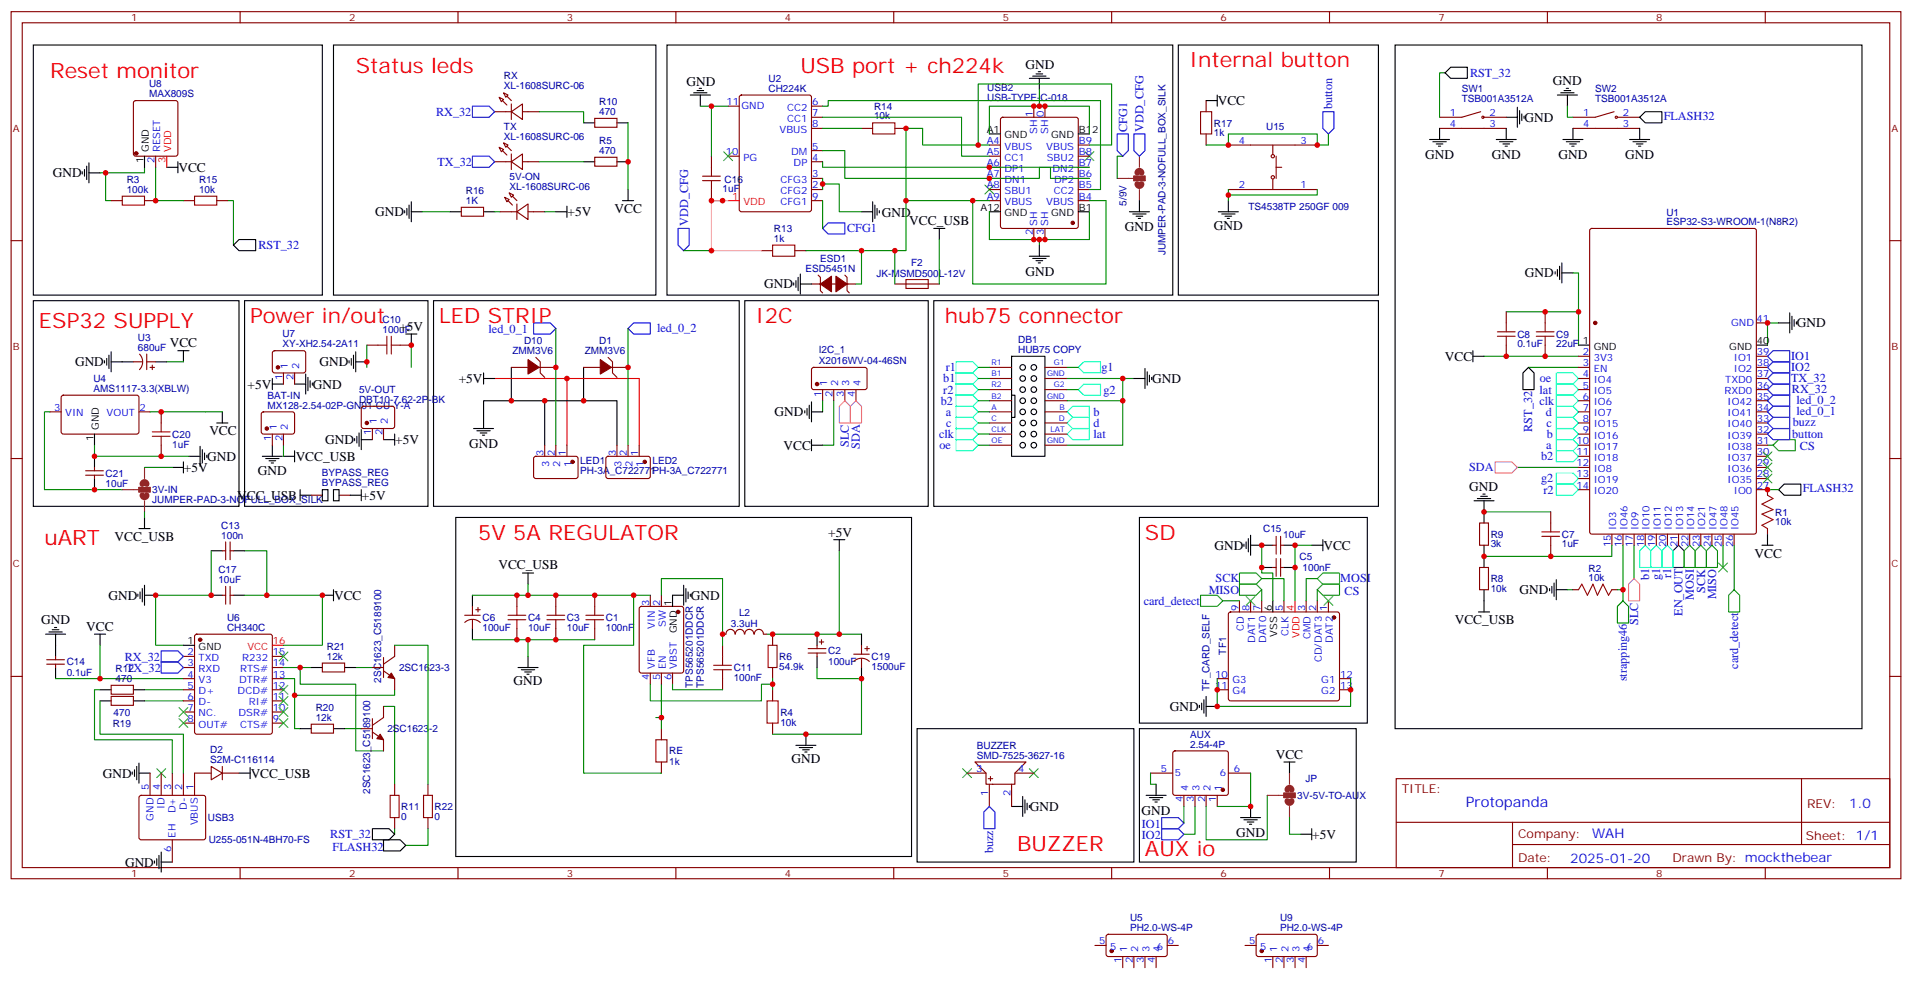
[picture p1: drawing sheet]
<svg xmlns="http://www.w3.org/2000/svg" width="607mm" height="311mm" viewBox="0 0 607 311" stroke-linecap="round" stroke-linejoin="round" font-family="sans-serif">
<defs><g id="words">
<g font-size="6.7" fill="#f00">
<text x="112.9" y="23.1">Status leds</text>
<text x="254" y="23.1">USB port + ch224k</text>
<text x="377.5" y="21.3">Internal button</text>
<text x="15.9" y="24.9">Reset monitor</text>
<text x="12.3" y="104.2">ESP32 SUPPLY</text>
<text x="79.4" y="102.5">Power in/out</text>
<text x="139.3" y="102.5">LED STRIP</text>
<text x="239.9" y="102.5">I2C</text>
<text x="299.9" y="102.5">hub75 connector</text>
<text x="14.1" y="173">uART</text>
<text x="151.7" y="171.3">5V 5A REGULATOR</text>
<text x="363.4" y="171.3">SD</text>
<text x="322.8" y="270.1">BUZZER</text>
<text x="363.4" y="271.8">AUX io</text>
</g>
<text font-size="4.6" fill="#00f" x="465.2" y="256.1">Protopanda</text>
<g font-size="4.2">
<text x="325.5" y="21.9">GND</text>
<text x="217.9" y="27.2">GND</text>
<text x="492.8" y="27">GND</text>
<text x="386.5" y="33.4">VCC</text>
<text x="483.8" y="38.7">GND</text>
<text x="452.3" y="50.4">GND</text>
<text x="473.4" y="50.4">GND</text>
<text x="494.6" y="50.4">GND</text>
<text x="515.8" y="50.4">GND</text>
<text x="16.8" y="56.3">GND</text>
<text x="56.6" y="54.5">VCC</text>
<text x="119.1" y="68.6">GND</text>
<text x="180.1" y="68.6">+5V</text>
<text x="195.1" y="67.6">VCC</text>
<text x="279.9" y="68.8">GND</text>
<text x="288.6" y="71.4">VCC_USB</text>
<text x="357" y="73.4">GND</text>
<text x="385.2" y="72.8">GND</text>
<text x="325.5" y="87.5">GND</text>
<text x="484" y="88">GND</text>
<text x="242.5" y="91.5">GND</text>
<text x="126.7" y="104.9">+5V</text>
<text x="570.3" y="103.9">GND</text>
<text x="53.9" y="110.2">VCC</text>
<text x="23.8" y="116.3">GND</text>
<text x="101.4" y="116.3">GND</text>
<text x="458.5" y="114.5">VCC</text>
<text x="78.6" y="123.3">+5V</text>
<text x="99.3" y="123.3">GND</text>
<text x="145.6" y="121.5">+5V</text>
<text x="365.7" y="121.5">GND</text>
<text x="245.8" y="132.1">GND</text>
<text x="66.4" y="138.2">VCC</text>
<text x="103.2" y="140.9">GND</text>
<text x="125.4" y="140.9">+5V</text>
<text x="148.9" y="142.1">GND</text>
<text x="248.7" y="142.7">VCC</text>
<text x="58.4" y="149.8">+5V</text>
<text x="65.8" y="146.3">GND</text>
<text x="93.8" y="146.2">VCC_USB</text>
<text x="81.8" y="150.8">GND</text>
<text x="466.3" y="155.7">GND</text>
<text x="75.3" y="158.5">VCC_USB</text>
<text x="114.8" y="158.6">+5V</text>
<text x="36.3" y="171.7">VCC_USB</text>
<text x="262.8" y="170.6">+5V</text>
<text x="385.4" y="174.5">GND</text>
<text x="420" y="174.5">VCC</text>
<text x="556.8" y="177">VCC</text>
<text x="158.2" y="180.7">VCC_USB</text>
<text x="34.4" y="190.3">GND</text>
<text x="106" y="190.3">VCC</text>
<text x="219.3" y="190.3">GND</text>
<text x="482.2" y="188.6">GND</text>
<text x="13.1" y="198">GND</text>
<text x="27.4" y="200.2">VCC</text>
<text x="461.7" y="198.1">VCC_USB</text>
<text x="163" y="217.5">GND</text>
<text x="371.3" y="225.6">GND</text>
<text x="251.2" y="242.2">GND</text>
<text x="404.9" y="240.7">VCC</text>
<text x="32.6" y="246.8">GND</text>
<text x="79.6" y="246.8">VCC_USB</text>
<text x="326.8" y="257.4">GND</text>
<text x="362.3" y="258.5">GND</text>
<text x="392.3" y="265.6">GND</text>
<text x="416.5" y="266.2">+5V</text>
<text x="39.7" y="275">GND</text>
</g>
<g font-size="4.2" fill="#00f">
<text x="586.9" y="256.4">1.0</text>
<text x="505.3" y="265.9">WAH</text>
<text x="498.3" y="273.7">2025-01-20</text>
</g>
<g font-size="3.9" fill="#00f">
<text x="466.5" y="24.4">RST_32</text>
<text x="422.8" y="34.7" transform="rotate(-90 422.8 34.7)">button</text>
<text x="138.4" y="36.9">RX_32</text>
<text x="357.7" y="41.8" transform="rotate(-90 357.7 41.8)">CFG1</text>
<text x="362.9" y="41.9" transform="rotate(-90 362.9 41.9)">VDD_CFG</text>
<text x="528" y="38.2">FLASH32</text>
<text x="138.8" y="52.8">TX_32</text>
<text x="218.4" y="71.7" transform="rotate(-90 218.4 71.7)">VDD_CFG</text>
<text x="268.8" y="73.7">CFG1</text>
<text x="82" y="79.1">RST_32</text>
<text x="155" y="105.7">led_0_1</text>
<text x="208.5" y="105.4">led_0_2</text>
<text x="300.2" y="117.8">r1</text>
<text x="349.5" y="117.9">g1</text>
<text x="568.4" y="114.2">IO1</text>
<text x="568.4" y="117.8">IO2</text>
<text x="299.3" y="121.4">b1</text>
<text x="299.3" y="124.9">r2</text>
<text x="350.2" y="124.9">g2</text>
<text x="488.6" y="124.9">lat</text>
<text x="488.6" y="121.3">oe</text>
<text x="568.4" y="121.3">TX_32</text>
<text x="568.7" y="124.8">RX_32</text>
<text x="298.6" y="128.4">b2</text>
<text x="300.1" y="132">a</text>
<text x="488.5" y="128.5">clk</text>
<text x="490.5" y="132">d</text>
<text x="570.1" y="131.8">led_0_1</text>
<text x="570.1" y="128.3">led_0_2</text>
<text x="300.3" y="135.5">c</text>
<text x="347" y="132">b</text>
<text x="347" y="135.5">d</text>
<text x="486.2" y="137" transform="rotate(-90 486.2 137)">RST_32</text>
<text x="490.8" y="135.5">c</text>
<text x="568.9" y="135.3">buzz</text>
<text x="269.4" y="141.8" transform="rotate(-90 269.4 141.8)">SLC</text>
<text x="272.9" y="142.5" transform="rotate(-90 272.9 142.5)">SDA</text>
<text x="298" y="139">clk</text>
<text x="298.1" y="142.5">oe</text>
<text x="347" y="139">lat</text>
<text x="490.6" y="142.6">a</text>
<text x="490.9" y="139.1">b</text>
<text x="568.8" y="139">button</text>
<text x="571.2" y="142.9">CS</text>
<text x="466.2" y="149.6">SDA</text>
<text x="489.1" y="146">b2</text>
<text x="489.1" y="153.1">g2</text>
<text x="489.8" y="156.6">r2</text>
<text x="572.1" y="156.3">FLASH32</text>
<text x="385.8" y="184.7">SCK</text>
<text x="425.3" y="184.6">MOSI</text>
<text x="523.3" y="184.1" transform="rotate(-90 523.3 184.1)">b1</text>
<text x="526.9" y="184.1" transform="rotate(-90 526.9 184.1)">g1</text>
<text x="530.4" y="183.3" transform="rotate(-90 530.4 183.3)">r1</text>
<text x="363" y="191.9">card_detect</text>
<text x="383.6" y="188.6">MISO</text>
<text x="426.7" y="188.7">CS</text>
<text x="537.6" y="190.3" transform="rotate(-90 537.6 190.3)">MOSI</text>
<text x="541.1" y="188.1" transform="rotate(-90 541.1 188.1)">SCK</text>
<text x="544.6" y="190.2" transform="rotate(-90 544.6 190.2)">MISO</text>
<text x="534" y="195.4" transform="rotate(-90 534 195.4)">EN_OUT</text>
<text x="519.8" y="198.3" transform="rotate(-90 519.8 198.3)">SLC</text>
<text x="39.6" y="209.8">RX_32</text>
<text x="40" y="213.3">TX_32</text>
<text x="551.6" y="212.2" transform="rotate(-90 551.6 212.2)">card_detect</text>
<text x="516.3" y="216.2" transform="rotate(-90 516.3 216.2)">strapping46</text>
<text x="362.3" y="262.7">IO1</text>
<text x="104.8" y="265.9">RST_32</text>
<text x="105.6" y="269.9">FLASH32</text>
<text x="362.3" y="266.2">IO2</text>
<text x="315.2" y="270.8" transform="rotate(-90 315.2 270.8)">buzz</text>
</g>
<g font-size="3.9" fill="#800">
<text x="444.9" y="251.7">TITLE:</text>
<text x="573.5" y="256.4">REV:</text>
<text x="481.8" y="265.9">Company:</text>
<text x="573.1" y="266.5">Sheet: 1/1</text>
<text x="481.8" y="273.6">Date:</text>
<text x="530.8" y="273.7">Drawn By: mockthebear</text>
</g>
<g font-size="3.2" fill="#800">
<text x="41.6" y="6.7">1</text>
<text x="110.8" y="6.7">2</text>
<text x="179.9" y="6.7">3</text>
<text x="249.1" y="6.7">4</text>
<text x="318.2" y="6.7">5</text>
<text x="387.3" y="6.7">6</text>
<text x="456.5" y="6.7">7</text>
<text x="525.6" y="6.7">8</text>
<text x="4.1" y="41.8">A</text>
<text x="600.3" y="41.8">A</text>
<text x="4.1" y="110.9">B</text>
<text x="600.3" y="110.9">B</text>
<text x="4.1" y="180.1">C</text>
<text x="600.3" y="180.1">C</text>
<text x="41.6" y="278.3">1</text>
<text x="110.8" y="278.3">2</text>
<text x="179.9" y="278.3">3</text>
<text x="249.1" y="278.3">4</text>
<text x="318.2" y="278.3">5</text>
<text x="387.3" y="278.3">6</text>
<text x="456.5" y="278.3">7</text>
<text x="525.6" y="278.3">8</text>
</g>
<g font-size="3.2" fill="#000080">
<text x="47.3" y="27.7">U8</text>
<text x="159.9" y="28.4">XL-1608SURC-06</text>
<text x="159.9" y="25.2">RX</text>
<text x="243.9" y="29.1">CH224K</text>
<text x="243.9" y="26">U2</text>
<text x="313.3" y="28.8">USB2</text>
<text x="463.9" y="29.3">SW1</text>
<text x="506.2" y="29.3">SW2</text>
<text x="47.3" y="30.9">MAX809S</text>
<text x="190.2" y="33.3">R10</text>
<text x="277.4" y="34.8">R14</text>
<text x="313.3" y="31.9">USB-TYPE-C-018</text>
<text x="463.9" y="32.5">TSB001A3512A</text>
<text x="506.2" y="32.5">TSB001A3512A</text>
<text x="159.9" y="41.1">TX</text>
<text x="190.2" y="36.5">470</text>
<text x="277.4" y="37.9">10k</text>
<text x="385.2" y="40.2">R17</text>
<text x="401.8" y="41.3">U15</text>
<text x="159.9" y="44.3">XL-1608SURC-06</text>
<text x="190.2" y="45.7">R5</text>
<text x="385.2" y="43.3">1k</text>
<text x="190.2" y="48.9">470</text>
<text x="40.2" y="58.1">R3</text>
<text x="63.2" y="58.1">R15</text>
<text x="161.7" y="57">5V-ON</text>
<text x="230" y="57.9">C16</text>
<text x="40.2" y="61.2">100k</text>
<text x="63.2" y="61.2">10k</text>
<text x="147.8" y="64.7">1K</text>
<text x="147.8" y="61.6">R16</text>
<text x="161.7" y="60.1">XL-1608SURC-06</text>
<text x="229.3" y="61.1">1uF</text>
<text x="357.5" y="65.3" transform="rotate(-90 357.5 65.3)">5/9V</text>
<text x="396.2" y="66.6">TS4538TP 250GF 009</text>
<text x="528.8" y="71.4">ESP32-S3-WROOM-1(N8R2)</text>
<text x="528.8" y="68.5">U1</text>
<text x="245.6" y="76.7">1k</text>
<text x="245.6" y="73.6">R13</text>
<text x="260.3" y="83.1">ESD1</text>
<text x="369.8" y="81.1" transform="rotate(-90 369.8 81.1)">JUMPER-PAD-3-NOFULL_BOX_SILK</text>
<text x="255.6" y="86.3">ESD5451N</text>
<text x="278.2" y="87.7">JK-MSMD500L-12V</text>
<text x="289.1" y="84.4">F2</text>
<text x="89.6" y="107">U7</text>
<text x="121.4" y="105.7">100uF</text>
<text x="121.4" y="102.5">C10</text>
<text x="481.5" y="107.2">C8</text>
<text x="493.9" y="107.2">C9</text>
<text x="43.8" y="111.3">680uF</text>
<text x="43.8" y="108.2">U3</text>
<text x="89.6" y="110.2">XY-XH2.54-2A11</text>
<text x="162.7" y="112.5">ZMM3V6</text>
<text x="166.3" y="109.2">D10</text>
<text x="185.6" y="112.5">ZMM3V6</text>
<text x="190.2" y="109.2">D1</text>
<text x="259.9" y="112.1">I2C_1</text>
<text x="323.1" y="112">HUB75 COPY</text>
<text x="323.1" y="108.8">DB1</text>
<text x="481.5" y="110.1">0.1uF</text>
<text x="493.9" y="110.1">22uF</text>
<text x="259.9" y="115.5">X2016WV-04-46SN</text>
<text x="29.6" y="124.4">AMS1117-3.3(XBLW)</text>
<text x="29.6" y="121.2">U4</text>
<text x="113.9" y="124.7">5V-OUT</text>
<text x="84.9" y="129.6">MX128-2.54-02P-GN01-CU-Y-A</text>
<text x="84.9" y="126.5">BAT-IN</text>
<text x="113.9" y="127.9">DBT10-7.62-2P-BK</text>
<text x="54.7" y="142.1">1uF</text>
<text x="54.7" y="138.9">C20</text>
<text x="184.1" y="147.2">LED1</text>
<text x="207.1" y="147.2">LED2</text>
<text x="33.5" y="154.4">10uF</text>
<text x="33.5" y="151.2">C21</text>
<text x="102.1" y="154.3">BYPASS_REG</text>
<text x="102.1" y="151.2">BYPASS_REG</text>
<text x="184.1" y="150.6">PH-3A_C722771PH-3A_C722771</text>
<text x="48.3" y="159.7">JUMPER-PAD-3-NOFULL_BOX_SILK</text>
<text x="48.3" y="156.5">3V-IN</text>
<text x="70.2" y="167.8">C13</text>
<text x="563.4" y="166.6">10k</text>
<text x="563.4" y="163.6">R1</text>
<text x="70.2" y="170.9">100n</text>
<text x="400.9" y="168.9">C15</text>
<text x="407.2" y="170.7">10uF</text>
<text x="473.1" y="173.6">3k</text>
<text x="473.1" y="170.7">R9</text>
<text x="495.7" y="173.6">1uF</text>
<text x="495.7" y="170.7">C7</text>
<text x="412.4" y="177.7">C5</text>
<text x="69.3" y="185">10uF</text>
<text x="69.3" y="181.9">C17</text>
<text x="413.4" y="181.2">100nF</text>
<text x="473.1" y="184.8">R8</text>
<text x="504.1" y="184.3">10k</text>
<text x="504.1" y="181.4">R2</text>
<text x="473.1" y="187.7">10k</text>
<text x="72" y="197">U6</text>
<text x="153.1" y="197.1">C6</text>
<text x="167.6" y="197.1">C4</text>
<text x="179.9" y="197.1">C3</text>
<text x="192.3" y="197.1">C1</text>
<text x="234.5" y="195.5">L2</text>
<text x="72" y="200.1">CH340C</text>
<text x="153.1" y="200.3">100uF</text>
<text x="167.6" y="200.3">10uF</text>
<text x="179.9" y="200.3">10uF</text>
<text x="192.3" y="200.3">100nF</text>
<text x="232" y="198.9">3.3uH</text>
<text x="103.7" y="209.4">12k</text>
<text x="103.7" y="206.2">R21</text>
<text x="247.3" y="209.5">R6</text>
<text x="262.8" y="207.7">C2</text>
<text x="276.6" y="209.5">C19</text>
<text x="389.2" y="207.7" transform="rotate(-90 389.2 207.7)">TF1</text>
<text x="21.2" y="214.4">0.1uF</text>
<text x="21.2" y="211.2">C14</text>
<text x="36.7" y="213.3">R12</text>
<text x="126.6" y="213">2SC1623-3</text>
<text x="232.8" y="213">C11</text>
<text x="247.3" y="212.6">54.9k</text>
<text x="262.8" y="210.9">100uF</text>
<text x="276.6" y="212.6">1500uF</text>
<text x="36.7" y="216.4">470</text>
<text x="121" y="216.6" transform="rotate(-90 121 216.6)">2SC1623_C5189100</text>
<text x="219.8" y="218.3" transform="rotate(-90 219.8 218.3)">TPS565201DDCR</text>
<text x="223.4" y="218.3" transform="rotate(-90 223.4 218.3)">TPS565201DDCR</text>
<text x="232.8" y="216.1">100nF</text>
<text x="383.9" y="219.2" transform="rotate(-90 383.9 219.2)">TF_CARD_SELF</text>
<text x="36.1" y="227.1">470</text>
<text x="100.2" y="225.6">R20</text>
<text x="247.7" y="227.1">R4</text>
<text x="35.8" y="230.7">R19</text>
<text x="100.2" y="228.8">12k</text>
<text x="122.9" y="232.4">2SC1623-2</text>
<text x="247.6" y="230.3">10k</text>
<text x="66.7" y="239.1">D2</text>
<text x="212.4" y="239.4">RE</text>
<text x="310" y="237.6">BUZZER</text>
<text x="377.7" y="237.2">2.54-4P</text>
<text x="377.7" y="234.1">AUX</text>
<text x="66.7" y="242.2">S2M-C116114</text>
<text x="212.4" y="242.6">1k</text>
<text x="310" y="240.8">SMD-7525-3627-16</text>
<text x="117.5" y="251.9" transform="rotate(-90 117.5 251.9)">2SC1623_C5189100</text>
<text x="414.4" y="248.3">JP</text>
<text x="127.4" y="257.1">R11</text>
<text x="137.9" y="257.1">R22</text>
<text x="411.7" y="253.6">3V-5V-TO-AUX</text>
<text x="66" y="260.6">USB3</text>
<text x="127.4" y="260.3">0</text>
<text x="137.9" y="260.3">0</text>
<text x="66.3" y="267.6">U255-051N-4BH70-FS</text>
<text x="358.6" y="292.3">U5</text>
<text x="406.2" y="292.3">U9</text>
<text x="358.6" y="295.5">PH2.0-WS-4P</text>
<text x="406.2" y="295.5">PH2.0-WS-4P</text>
</g>
<g font-size="3.2" fill="#00f">
<text x="230.6" y="33.3">11</text>
<text x="235.3" y="34.7">GND</text>
<text x="249.8" y="35.1">CC2</text>
<text x="257.7" y="33.3">6</text>
<text x="249.8" y="38.6">CC1</text>
<text x="257.7" y="36.9">7</text>
<text x="257.7" y="40.4">8</text>
<text x="327.7" y="37.2" transform="rotate(-90 327.7 37.2)">1</text>
<text x="331.3" y="37.2" transform="rotate(-90 331.3 37.2)">0</text>
<text x="460.1" y="36.9">1</text>
<text x="460.1" y="40.4">4</text>
<text x="472.7" y="36.9">2</text>
<text x="472.7" y="40.4">3</text>
<text x="502.5" y="36.9">1</text>
<text x="502.5" y="40.4">4</text>
<text x="515.1" y="36.9">2</text>
<text x="515.1" y="40.4">3</text>
<text x="247.4" y="42.2">VBUS</text>
<text x="257.7" y="47.4">5</text>
<text x="313.1" y="45.7">A4</text>
<text x="318.8" y="47.4">VBUS</text>
<text x="329.1" y="42.5" transform="rotate(-90 329.1 42.5)">SH</text>
<text x="332.1" y="47.4">VBUS</text>
<text x="332.7" y="42.5" transform="rotate(-90 332.7 42.5)">SH</text>
<text x="342.4" y="45.7">B9</text>
<text x="393.1" y="45.7">4</text>
<text x="412.7" y="45.7">3</text>
<text x="49" y="51.8" transform="rotate(-90 49 51.8)">2</text>
<text x="50.8" y="48.3" transform="rotate(-90 50.8 48.3)">RESET</text>
<text x="230.4" y="49.2">10</text>
<text x="235.9" y="51">PG</text>
<text x="251.1" y="49.2">DM</text>
<text x="251.9" y="52.7">DP</text>
<text x="257.7" y="51">4</text>
<text x="313.1" y="49.2">A5</text>
<text x="313.1" y="52.7">A6</text>
<text x="318.8" y="51">CC1</text>
<text x="332.2" y="51">SBU2</text>
<text x="342.4" y="52.7">B7</text>
<text x="342.4" y="49.2">B8</text>
<text x="247.7" y="58">CFG3</text>
<text x="257.7" y="59.8">2</text>
<text x="257.7" y="56.3">3</text>
<text x="313.1" y="56.3">A7</text>
<text x="313.1" y="59.8">A8</text>
<text x="318.8" y="54.5">DP1</text>
<text x="318.8" y="58">DN1</text>
<text x="334.1" y="54.5">DN2</text>
<text x="334.5" y="58">DP2</text>
<text x="342.4" y="59.8">B5</text>
<text x="342.4" y="56.3">B6</text>
<text x="393.1" y="59.8">2</text>
<text x="412.7" y="59.8">1</text>
<text x="247.7" y="61.6">CFG2</text>
<text x="247.7" y="65.1">CFG1</text>
<text x="257.7" y="63.3">9</text>
<text x="313.1" y="63.3">A9</text>
<text x="318.8" y="61.6">SBU1</text>
<text x="318.8" y="65.1">VBUS</text>
<text x="332.1" y="65.1">VBUS</text>
<text x="334.4" y="61.6">CC2</text>
<text x="342.4" y="63.3">B4</text>
<text x="329.1" y="71.8" transform="rotate(-90 329.1 71.8)">SH</text>
<text x="332.7" y="71.8" transform="rotate(-90 332.7 71.8)">SH</text>
<text x="327.7" y="74.5" transform="rotate(-90 327.7 74.5)">2</text>
<text x="331.3" y="74.5" transform="rotate(-90 331.3 74.5)">3</text>
<text x="549.4" y="103.5">GND</text>
<text x="557.4" y="102.1">41</text>
<text x="502.3" y="112.7">2</text>
<text x="557.6" y="112.7">39</text>
<text x="91.4" y="117.1" transform="rotate(-90 91.4 117.1)">1</text>
<text x="94.9" y="117.1" transform="rotate(-90 94.9 117.1)">2</text>
<text x="502.3" y="119.8">4</text>
<text x="502.3" y="116.2">3</text>
<text x="505.8" y="118">EN</text>
<text x="505.8" y="114.5">3V3</text>
<text x="550.2" y="114.5">IO1</text>
<text x="550.2" y="118">IO2</text>
<text x="557.6" y="116.2">38</text>
<text x="557.6" y="119.8">37</text>
<text x="89.6" y="120.5" transform="rotate(-90 89.6 120.5)">1</text>
<text x="93.1" y="120.5" transform="rotate(-90 93.1 120.5)">2</text>
<text x="260.7" y="125.8" transform="rotate(-90 260.7 125.8)">1</text>
<text x="262.5" y="122.3" transform="rotate(-90 262.5 122.3)">1</text>
<text x="264.2" y="125.8" transform="rotate(-90 264.2 125.8)">2</text>
<text x="266" y="122.3" transform="rotate(-90 266 122.3)">2</text>
<text x="267.8" y="125.8" transform="rotate(-90 267.8 125.8)">3</text>
<text x="269.5" y="122.3" transform="rotate(-90 269.5 122.3)">3</text>
<text x="271.3" y="125.8" transform="rotate(-90 271.3 125.8)">4</text>
<text x="273" y="122.3" transform="rotate(-90 273 122.3)">4</text>
<text x="502.3" y="123.3">5</text>
<text x="505.8" y="125.1">IO5</text>
<text x="505.8" y="121.5">IO4</text>
<text x="547.2" y="125.1">RXD0</text>
<text x="547.5" y="121.5">TXD0</text>
<text x="557.6" y="123.3">36</text>
<text x="17.2" y="130.4">3</text>
<text x="44.3" y="130.4">2</text>
<text x="502.3" y="130.4">7</text>
<text x="502.3" y="126.8">6</text>
<text x="505.8" y="128.6">IO6</text>
<text x="548.2" y="128.6">IO42</text>
<text x="557.6" y="126.8">35</text>
<text x="557.6" y="130.4">34</text>
<text x="20.7" y="132.1">VIN</text>
<text x="33.8" y="132.1">VOUT</text>
<text x="87.8" y="136.5" transform="rotate(-90 87.8 136.5)">1</text>
<text x="91.4" y="136.5" transform="rotate(-90 91.4 136.5)">2</text>
<text x="119.6" y="134.7" transform="rotate(-90 119.6 134.7)">1</text>
<text x="123.1" y="134.7" transform="rotate(-90 123.1 134.7)">2</text>
<text x="502.3" y="137.4">9</text>
<text x="502.3" y="133.9">8</text>
<text x="505.8" y="135.6">IO15</text>
<text x="505.8" y="132.1">IO7</text>
<text x="548.2" y="132.1">IO41</text>
<text x="548.2" y="135.6">IO40</text>
<text x="557.6" y="133.9">33</text>
<text x="557.6" y="137.4">32</text>
<text x="86.1" y="140" transform="rotate(-90 86.1 140)">1</text>
<text x="89.6" y="140" transform="rotate(-90 89.6 140)">2</text>
<text x="117.8" y="138.2" transform="rotate(-90 117.8 138.2)">1</text>
<text x="121.4" y="138.2" transform="rotate(-90 121.4 138.2)">2</text>
<text x="500.3" y="140.9">10</text>
<text x="505.8" y="142.7">IO17</text>
<text x="505.8" y="139.2">IO16</text>
<text x="548.2" y="139.2">IO39</text>
<text x="548.2" y="142.7">IO38</text>
<text x="557.6" y="140.9">31</text>
<text x="172.5" y="144.6" transform="rotate(-90 172.5 144.6)">3</text>
<text x="174.3" y="148.1" transform="rotate(-90 174.3 148.1)">3</text>
<text x="176" y="144.6" transform="rotate(-90 176 144.6)">2</text>
<text x="177.8" y="148.1" transform="rotate(-90 177.8 148.1)">2</text>
<text x="179.6" y="144.6" transform="rotate(-90 179.6 144.6)">1</text>
<text x="181.3" y="148.1" transform="rotate(-90 181.3 148.1)">1</text>
<text x="195.4" y="144.6" transform="rotate(-90 195.4 144.6)">3</text>
<text x="197.2" y="148.1" transform="rotate(-90 197.2 148.1)">3</text>
<text x="199" y="144.6" transform="rotate(-90 199 144.6)">2</text>
<text x="200.7" y="148.1" transform="rotate(-90 200.7 148.1)">2</text>
<text x="202.5" y="144.6" transform="rotate(-90 202.5 144.6)">1</text>
<text x="204.3" y="148.1" transform="rotate(-90 204.3 148.1)">1</text>
<text x="500.3" y="148">12</text>
<text x="500.3" y="144.5">11</text>
<text x="505.8" y="149.8">IO8</text>
<text x="505.8" y="146.2">IO18</text>
<text x="548.2" y="146.2">IO37</text>
<text x="548.2" y="149.8">IO36</text>
<text x="557.6" y="144.5">30</text>
<text x="557.6" y="148">29</text>
<text x="500.3" y="155">14</text>
<text x="500.3" y="151.5">13</text>
<text x="505.8" y="153.3">IO19</text>
<text x="548.2" y="153.3">IO35</text>
<text x="557.6" y="151.5">28</text>
<text x="557.6" y="155">27</text>
<text x="505.8" y="156.8">IO20</text>
<text x="550.2" y="156.8">IO0</text>
<text x="511.2" y="173.7" transform="rotate(-90 511.2 173.7)">15</text>
<text x="512.9" y="168.2" transform="rotate(-90 512.9 168.2)">IO3</text>
<text x="514.7" y="173.7" transform="rotate(-90 514.7 173.7)">16</text>
<text x="516.5" y="168.2" transform="rotate(-90 516.5 168.2)">IO46</text>
<text x="518.2" y="173.7" transform="rotate(-90 518.2 173.7)">17</text>
<text x="520" y="168.2" transform="rotate(-90 520 168.2)">IO9</text>
<text x="521.8" y="173.7" transform="rotate(-90 521.8 173.7)">18</text>
<text x="523.5" y="168.2" transform="rotate(-90 523.5 168.2)">IO10</text>
<text x="525.3" y="173.7" transform="rotate(-90 525.3 173.7)">19</text>
<text x="527" y="168.2" transform="rotate(-90 527 168.2)">IO11</text>
<text x="528.8" y="173.7" transform="rotate(-90 528.8 173.7)">20</text>
<text x="530.6" y="168.2" transform="rotate(-90 530.6 168.2)">IO12</text>
<text x="532.3" y="173.7" transform="rotate(-90 532.3 173.7)">21</text>
<text x="534.1" y="168.2" transform="rotate(-90 534.1 168.2)">IO13</text>
<text x="535.9" y="173.7" transform="rotate(-90 535.9 173.7)">22</text>
<text x="537.6" y="168.2" transform="rotate(-90 537.6 168.2)">IO14</text>
<text x="539.4" y="173.7" transform="rotate(-90 539.4 173.7)">23</text>
<text x="541.2" y="168.2" transform="rotate(-90 541.2 168.2)">IO21</text>
<text x="542.9" y="173.7" transform="rotate(-90 542.9 173.7)">24</text>
<text x="544.7" y="168.2" transform="rotate(-90 544.7 168.2)">IO47</text>
<text x="546.5" y="173.7" transform="rotate(-90 546.5 173.7)">25</text>
<text x="548.2" y="168.2" transform="rotate(-90 548.2 168.2)">IO48</text>
<text x="550" y="173.7" transform="rotate(-90 550 173.7)">26</text>
<text x="551.7" y="168.2" transform="rotate(-90 551.7 168.2)">IO45</text>
<text x="206" y="192.3" transform="rotate(-90 206 192.3)">3</text>
<text x="209.5" y="192.3" transform="rotate(-90 209.5 192.3)">2</text>
<text x="393" y="194" transform="rotate(-90 393 194)">9</text>
<text x="396.5" y="194" transform="rotate(-90 396.5 194)">8</text>
<text x="400" y="194" transform="rotate(-90 400 194)">7</text>
<text x="407.1" y="194" transform="rotate(-90 407.1 194)">5</text>
<text x="414.2" y="194" transform="rotate(-90 414.2 194)">3</text>
<text x="417.7" y="194" transform="rotate(-90 417.7 194)">2</text>
<text x="421.2" y="194" transform="rotate(-90 421.2 194)">1</text>
<text x="207.8" y="199.6" transform="rotate(-90 207.8 199.6)">VIN</text>
<text x="211.3" y="199.1" transform="rotate(-90 211.3 199.1)">SW</text>
<text x="394.8" y="200.2" transform="rotate(-90 394.8 200.2)">CD</text>
<text x="408.9" y="201.7" transform="rotate(-90 408.9 201.7)">CLK</text>
<text x="415.9" y="202.8" transform="rotate(-90 415.9 202.8)">CMD</text>
<text x="59.5" y="208">2</text>
<text x="63" y="209.7">TXD</text>
<text x="76.9" y="209.7">R232</text>
<text x="86.6" y="208">15</text>
<text x="398.3" y="204.1" transform="rotate(-90 398.3 204.1)">DAT1</text>
<text x="401.8" y="204.1" transform="rotate(-90 401.8 204.1)">DAT0</text>
<text x="423" y="204.1" transform="rotate(-90 423 204.1)">DAT2</text>
<text x="59.5" y="211.5">3</text>
<text x="59.5" y="215">4</text>
<text x="63" y="213.3">RXD</text>
<text x="76.2" y="213.3">RTS#</text>
<text x="86.6" y="215">13</text>
<text x="86.6" y="211.5">14</text>
<text x="206" y="215.8" transform="rotate(-90 206 215.8)">4</text>
<text x="207.8" y="212.3" transform="rotate(-90 207.8 212.3)">VFB</text>
<text x="209.5" y="215.8" transform="rotate(-90 209.5 215.8)">5</text>
<text x="211.3" y="212.3" transform="rotate(-90 211.3 212.3)">EN</text>
<text x="213.1" y="215.8" transform="rotate(-90 213.1 215.8)">6</text>
<text x="214.8" y="212.3" transform="rotate(-90 214.8 212.3)">VBST</text>
<text x="385.6" y="215">10</text>
<text x="419.5" y="210.2" transform="rotate(-90 419.5 210.2)">CD/DAT3</text>
<text x="425.3" y="215">12</text>
<text x="59.5" y="218.5">5</text>
<text x="63" y="216.8">V3</text>
<text x="63" y="220.3">D+</text>
<text x="75.4" y="220.3">DCD#</text>
<text x="75.9" y="216.8">DTR#</text>
<text x="86.6" y="218.5">12</text>
<text x="385.6" y="218.5">11</text>
<text x="391.1" y="216.8">G3</text>
<text x="391.1" y="220.3">G4</text>
<text x="419.3" y="216.8">G1</text>
<text x="419.3" y="220.3">G2</text>
<text x="425.3" y="218.5">13</text>
<text x="59.5" y="222.1">6</text>
<text x="59.5" y="225.6">7</text>
<text x="63" y="223.8">D-</text>
<text x="63" y="227.4">NC.</text>
<text x="75.7" y="227.4">DSR#</text>
<text x="79" y="223.8">RI#</text>
<text x="86.6" y="225.6">10</text>
<text x="86.6" y="222.1">11</text>
<text x="59.5" y="229.1">8</text>
<text x="63" y="230.9">OUT#</text>
<text x="76.2" y="230.9">CTS#</text>
<text x="86.6" y="229.1">9</text>
<text x="309.8" y="245">3</text>
<text x="323.1" y="245">4</text>
<text x="368.4" y="245">5</text>
<text x="391.6" y="245">6</text>
<text x="47.3" y="250.6" transform="rotate(-90 47.3 250.6)">5</text>
<text x="50.8" y="250.6" transform="rotate(-90 50.8 250.6)">4</text>
<text x="54.3" y="250.6" transform="rotate(-90 54.3 250.6)">3</text>
<text x="57.9" y="250.6" transform="rotate(-90 57.9 250.6)">2</text>
<text x="61.4" y="250.6" transform="rotate(-90 61.4 250.6)">1</text>
<text x="372.9" y="246.4">5</text>
<text x="377.1" y="251.1" transform="rotate(-90 377.1 251.1)">4</text>
<text x="380.6" y="251.1" transform="rotate(-90 380.6 251.1)">3</text>
<text x="384.2" y="251.1" transform="rotate(-90 384.2 251.1)">2</text>
<text x="387.1" y="246.4">6</text>
<text x="387.7" y="251.1" transform="rotate(-90 387.7 251.1)">1</text>
<text x="52.2" y="256.9" transform="rotate(-90 52.2 256.9)">ID</text>
<text x="59.3" y="257" transform="rotate(-90 59.3 257)">D-</text>
<text x="313.6" y="252.7" transform="rotate(-90 313.6 252.7)">1</text>
<text x="320.7" y="252.7" transform="rotate(-90 320.7 252.7)">2</text>
<text x="375.4" y="254.6" transform="rotate(-90 375.4 254.6)">4</text>
<text x="378.9" y="254.6" transform="rotate(-90 378.9 254.6)">3</text>
<text x="382.4" y="254.6" transform="rotate(-90 382.4 254.6)">2</text>
<text x="385.9" y="254.6" transform="rotate(-90 385.9 254.6)">1</text>
<text x="48.7" y="260.4" transform="rotate(-90 48.7 260.4)">GND</text>
<text x="55.7" y="258.2" transform="rotate(-90 55.7 258.2)">D+</text>
<text x="62.8" y="262" transform="rotate(-90 62.8 262)">VBUS</text>
<text x="55.7" y="265.8" transform="rotate(-90 55.7 265.8)">EH</text>
<text x="54.3" y="270.3" transform="rotate(-90 54.3 270.3)">6</text>
<text x="348.8" y="299.7">5</text>
<text x="370.6" y="299.7">6</text>
<text x="396.4" y="299.7">5</text>
<text x="418.2" y="299.7">6</text>
<text x="352.3" y="301.4">5</text>
<text x="356" y="305.8" transform="rotate(-90 356 305.8)">1</text>
<text x="357.7" y="302.3" transform="rotate(-90 357.7 302.3)">1</text>
<text x="359.5" y="305.8" transform="rotate(-90 359.5 305.8)">2</text>
<text x="361.2" y="302.3" transform="rotate(-90 361.2 302.3)">2</text>
<text x="363" y="305.8" transform="rotate(-90 363 305.8)">3</text>
<text x="364.8" y="302.3" transform="rotate(-90 364.8 302.3)">3</text>
<text x="366.5" y="305.8" transform="rotate(-90 366.5 305.8)">4</text>
<text x="367.1" y="301.4">6</text>
<text x="368.3" y="302.3" transform="rotate(-90 368.3 302.3)">4</text>
<text x="399.9" y="301.4">5</text>
<text x="403.6" y="305.8" transform="rotate(-90 403.6 305.8)">1</text>
<text x="405.3" y="302.3" transform="rotate(-90 405.3 302.3)">1</text>
<text x="407.1" y="305.8" transform="rotate(-90 407.1 305.8)">2</text>
<text x="408.9" y="302.3" transform="rotate(-90 408.9 302.3)">2</text>
<text x="410.6" y="305.8" transform="rotate(-90 410.6 305.8)">3</text>
<text x="412.4" y="302.3" transform="rotate(-90 412.4 302.3)">3</text>
<text x="414.2" y="305.8" transform="rotate(-90 414.2 305.8)">4</text>
<text x="414.7" y="301.4">6</text>
<text x="415.9" y="302.3" transform="rotate(-90 415.9 302.3)">4</text>
</g>
<g font-size="3.2">
<text x="313.1" y="42.2">A1</text>
<text x="318.8" y="43.9">GND</text>
<text x="333.6" y="43.9">GND</text>
<text x="342.4" y="42.2">B12</text>
<text x="45.5" y="51.8" transform="rotate(-90 45.5 51.8)">1</text>
<text x="47.3" y="48.3" transform="rotate(-90 47.3 48.3)">GND</text>
<text x="311.1" y="66.9">A12</text>
<text x="318.8" y="68.6">GND</text>
<text x="333.6" y="68.6">GND</text>
<text x="342.4" y="66.9">B1</text>
<text x="502.3" y="109.2">1</text>
<text x="505.8" y="110.9">GND</text>
<text x="548.8" y="110.9">GND</text>
<text x="557.6" y="109.2">40</text>
<text x="31.4" y="136.5" transform="rotate(-90 31.4 136.5)">GND</text>
<text x="29.6" y="140" transform="rotate(-90 29.6 140)">1</text>
<text x="213.1" y="192.3" transform="rotate(-90 213.1 192.3)">1</text>
<text x="403.6" y="194" transform="rotate(-90 403.6 194)">6</text>
<text x="214.8" y="201" transform="rotate(-90 214.8 201)">GND</text>
<text x="405.3" y="202" transform="rotate(-90 405.3 202)">VSS</text>
<text x="59.5" y="204.4">1</text>
<text x="63" y="206.2">GND</text>
</g>
<g font-size="3.2" fill="#f00">
<text x="52.6" y="51.8" transform="rotate(-90 52.6 51.8)">3</text>
<text x="54.3" y="48.3" transform="rotate(-90 54.3 48.3)">VDD</text>
<text x="232.4" y="63.3">1</text>
<text x="235.9" y="65.1">VDD</text>
<text x="410.6" y="194" transform="rotate(-90 410.6 194)">4</text>
<text x="412.4" y="202.6" transform="rotate(-90 412.4 202.6)">VDD</text>
<text x="78.5" y="206.2">VCC</text>
<text x="86.6" y="204.4">16</text>
</g>
<g font-size="2.5" fill="#00f">
<text x="314.7" y="115.9">R1</text>
<text x="314.7" y="119.4">B1</text>
<text x="332.3" y="119.4">GND</text>
<text x="334.5" y="115.9">G1</text>
<text x="314.7" y="122.9">R2</text>
<text x="334.5" y="122.9">G2</text>
<text x="314.7" y="126.5">B2</text>
<text x="314.7" y="130">A</text>
<text x="332.3" y="126.5">GND</text>
<text x="336.3" y="130">B</text>
<text x="314.7" y="133.5">C</text>
<text x="314.7" y="137.1">CLK</text>
<text x="333.4" y="137.1">LAT</text>
<text x="336.1" y="133.5">D</text>
<text x="314.7" y="140.6">OE</text>
<text x="332.3" y="140.6">GND</text>
</g>
</g></defs>
<g fill="none" stroke="#870000" stroke-width=".35">
<path d="M3.5 3.7h599.7v275.2h-599.7zM7.1 7.2h592.6v268.1h-592.6zM76.2 3.7v3.5M145.3 3.7v3.5M214.5 3.7v3.5M283.6 3.7v3.5M352.8 3.7v3.5M421.9 3.7v3.5M491.1 3.7v3.5M560.2 3.7v3.5M42.6 32.1l.4-.2h12.7l.5 .2 .2 .5v16.3l-.2 .5-.5 .2h-12.7l-.5-.3-.2-.4v-16.3zM157 35.5h5.3"/>
<path d="M158.4 30.9l1.4 .7-.7 .7zM159.8 29.5l1.4 .7-.7 .7zM162.3 35.5l3.5-2.5v4.9zM162.3 33v4.9M165.8 35.5h5.3M188.7 37.6h7.1v2.8h-7.1zM231.1 33.7h3.5M234.8 30.4l.5-.2h21.5l.7 .4v35.9l-.4 .6-21.8 .1-.6-.5-.1-35.8zM257.5 33.7h3.6M257.5 37.2h3.6M317.7 37.4l.5-.2h23.3l.5 .2 .2 .5v33.9l-.2 .5-.5 .2h-23.3l-.5-.2-.2-.5v-33.9zM328.1 33.7v3.5"/>
<path d="M331.6 33.7v3.5M382.8 31.9v3.6M469.9 35.5l-6 1.7h-7.1M471 37.2h7M512.2 35.5l-6 1.7h-7M513.3 37.2h7M49.4 49.6v3.5M157 51.3h5.3M158.4 46.7l1.4 .7-.7 .8zM159.8 45.3l1.4 .7-.7 .7zM162.3 51.3l3.5-2.4v4.9zM162.3 48.9v4.9"/>
<path d="M165.8 51.3h5.3M188.7 49.9h7.1v2.8h-7.1zM225.8 49.6v3.5M231.1 49.6h3.5M257.5 56.6h3.6M257.5 51.3h3.6M257.5 47.8h3.6M257.5 40.7h3.6M273.4 40.7h3.5M284 40.7h3.5M314 56.6h3.5M314 49.6h3.5"/>
<path d="M314 53.1h3.5M314 46h3.5M342.2 56.6h3.5M342.2 49.6h3.5M342.2 53.1h3.5M342.2 46h3.5M382.8 42.5v3.5M389.8 46h28.2M403.9 46v2.9M403.9 57v3.1M405 53.1h1.8M405 49.6v7"/>
<path d="M456.8 40.7h21.2M499.2 40.7h21.1M3.5 76.4h3.6M35.3 63.7h3.5M45.9 63.7h3.5M58.2 63.7h3.5M68.8 63.7h3.5M146.4 65.8h7.1v2.8h-7.1zM158.7 67.2h5.3M160.2 62.6l1.4 .7-.7 .7zM161.6 61.2l1.4 .7-.7 .7zM164 67.2l3.6-2.5v5z"/>
<path d="M164 64.7v5M167.6 67.2h5.3M225.8 60.1v3.6M241.7 79.6h3.5M252.2 79.6h3.6M257.5 63.7h3.6M257.5 60.1h3.6M314 63.7h3.5M314 60.1h3.5M328.1 72.5v3.5M331.6 72.5v3.5M342.2 63.7h3.5"/>
<path d="M342.2 60.1h3.5M389.8 60.1h28.2M504.7 72.7l.5-.2h51.5l.6 .4 .1 95.9-.5 .7h-51.7l-.7-.5v-95.8zM599.7 76.4h3.5M257.5 90.1h14.1M259.6 87.3l.7 .7v4.3l.8 .7M268.1 87.3l.7 .7v4.3l.7 .7M284 90.1h14.1M478 99v3.5M490.4 99v3.5M42.3 114.8h2.9M44.3 112.4a3.5 3.5 0 0 1 0 4.9"/>
<path d="M46.6 112.4v4.9M46.6 114.8h2.8M47.6 116.6h1.4M48.3 115.9v1.4M86.7 111.5l.4-.2 9.5 .1 .4 .6-.1 5.9-.6 .5-9.4-.1-.5-.6v-5.7zM90 118.4v3.5M93.5 118.4v3.5M116.4 109.5h3.5M127 109.5h3.5M162.3 116.6h5.3M170 113.4l1.4 1.4v3.6l1.5 1.4M171.1 116.6h5.3"/>
<path d="M185.2 116.6h5.3M193 113.4l1.4 1.4v3.6l1.4 1.4M194 116.6h5.3M257.8 116.8l.4-.2h16.5l.5 .7-.1 5.9-.6 .4h-16.5l-.5-.7v-5.6zM314 116.6h7M331.6 116.6h7.1M478 109.5v3.6M490.4 109.5v3.6M500.9 116.6h3.6M500.9 113.1h3.6M557.4 116.6h3.5M557.4 102.5h3.5"/>
<path d="M557.4 113.1h3.5M15.9 130.7h3.5M19.6 125.6l.5-.2 23.6 .1 .4 .6-.1 11.2-.6 .5-23.6-.1-.4-.6v-11zM44.1 130.7h3.5M51.2 130.7v3.5M83.1 130.9l.5-.2 9.5 .1 .4 .6-.1 5.9-.6 .5-9.5-.1-.4-.6v-5.7zM86.4 137.8v3.5M90 137.8v3.5M114.9 129.1l.5-.2 9.4 .1 .4 .6v6l-.7 .4-9.4-.1-.4-.6v-5.7zM118.2 136v3.5M121.7 136v3.5M261.1 123.6v3.6"/>
<path d="M264.6 123.6v3.6M268.1 123.6v3.6M271.6 123.6v3.6M314 120.1h7M314 123.6h7M314 127.2h7M314 130.7h7M314 134.2h7M314 137.8h7M331.6 120.1h7.1M331.6 123.6h7.1M331.6 127.2h7.1"/>
<path d="M331.6 130.7h7.1M331.6 134.2h7.1M331.6 137.8h7.1M500.9 120.1h3.6M500.9 123.6h3.6M500.9 127.2h3.6M500.9 130.7h3.6M500.9 134.2h3.6M500.9 137.8h3.6M557.4 120.1h3.5M557.4 123.6h3.5M557.4 127.2h3.5"/>
<path d="M557.4 130.7h3.5M557.4 134.2h3.5M557.4 137.8h3.5M3.5 145.5h3.6M27.2 149.4h5.6M27.2 150.8h5.6M30 148.3v1.1M30 150.8v1.1M51.2 141.3v3.5M98.8 157.2h3.5M107.6 157.2h3.5M169.6 145l.4-.2 13 .1 .4 .6v5.9l-.7 .5-12.9-.1-.5-.6v-5.7z"/>
<path d="M172.9 141.3v3.5M176.4 141.3v3.5M179.9 141.3v3.5M192.5 145l.5-.2 12.9 .1 .5 .6-.1 5.9-.6 .5-13-.1-.4-.6v-5.7zM195.8 141.3v3.5M199.3 141.3v3.5M202.8 141.3v3.5M314 141.3h7M331.6 141.3h7.1M500.9 141.3h3.6M500.9 144.8h3.6M500.9 148.3h3.6"/>
<path d="M500.9 151.9h3.6M500.9 155.4h3.6M557.4 141.3h3.5M557.4 155.4h3.5v1.8M557.4 144.8h3.5M557.4 148.3h3.5M557.4 151.9h3.5M599.7 145.5h3.5M70.6 174.8h1M71.6 172v5.6M73 172v5.6M73 174.8h1.1"/>
<path d="M403.9 173h1.1M405 170.2v5.7M405 177.3v5.6M406.4 170.2v5.7M406.4 177.3v5.6M406.4 173h1.1M469.5 166h2.9v7h-2.9zM492.1 162.5v3.5M492.1 173v3.6M511.5 169.5v3.5M515.1 169.5v3.5M518.6 169.5v3.5"/>
<path d="M522.1 169.5v3.5M525.6 169.5v3.5M529.2 169.5v3.5M532.7 169.5v3.5M536.2 169.5v3.5M539.8 169.5v3.5M543.3 169.5v3.5M546.8 169.5v3.5M550.3 169.5v3.5M560.9 167.7v1.8M70.6 188.9h1M71.6 186.1v5.6"/>
<path d="M73 186.1v5.6M73 188.9h1.1M147.5 195.3h4.9M147.5 197.5a3.5 3.5 0 0 1 4.9 .1M149.9 192.4v2.9M149.9 196.7v2.8M151 193.5h1.4M151.7 192.8v1.4M164 188.9v3.5M164 199.5v3.5M176.4 188.9v3.5M176.4 199.5v3.5"/>
<path d="M188.7 188.9v3.5M188.7 199.5v3.5M203.1 192.6l.5-.2h12.7l.6 .5 .1 20-.5 .7h-12.9l-.7-.5-.1-20zM206.4 188.9v3.5M209.9 188.9v3.5M390.1 194.4l.4-.2h33.9l.5 .2 .2 .5v26.8l-.2 .5-.5 .2h-33.9l-.5-.2-.2-.5v-26.8zM393.3 190.7v3.5M396.9 190.7v3.5M400.4 190.7v3.5M403.9 180.1h1.1M406.4 180.1h1.1M407.5 190.7v3.5"/>
<path d="M414.5 190.7v3.5M418 190.7v3.5M421.6 190.7v3.5M469.5 180.1h2.9v7h-2.9zM499.2 187.1h1.7M511.5 187.1h1.8M3.5 214.7h3.6M14.8 209.4h5.7M14.8 210.8h5.7M17.6 208.3v1.1M17.6 210.8v1M35.3 217.5h7v2.8h-7z"/>
<path d="M58.2 215.4h3.5M58.2 218.9h3.5M58.2 211.8h3.5M58.2 208.3h3.5M62 201.5l.4-.2h23.3l.5 .2 .2 .5v30.3l-.2 .5-.5 .2h-23.3l-.5-.2-.2-.5v-30.3zM86.4 215.4h3.6M86.4 218.9h3.6M86.4 211.8h3.6M86.4 208.3h3.6M102.3 210.4h7.1v2.9h-7.1zM118.2 211.8h3.5M121.7 208.7v6.3"/>
<path d="M121.7 212.9l3.5 2.5v3.5M125.2 204.8v3.5l-3.5 2.5M206.4 213.6v3.5M209.9 213.6v3.5M213.4 213.6v3.5M229.3 201.3h1.1M229.3 204.8v3.5M229.3 215.4v3.5M230.4 201.2a1.41 1.41 0 0 1 1.4-1.5 1.41 1.41 0 0 1 1.4 1.5M233.4 201.2a1.41 1.41 0 0 1 1.4-1.5 1.41 1.41 0 0 1 1.4 1.5M236.4 201.2a1.41 1.41 0 0 1 1.4-1.5 1.41 1.41 0 0 1 1.4 1.5M239.4 201.2a1.41 1.41 0 0 1 1.4-1.5 1.41 1.41 0 0 1 1.4 1.5"/>
<path d="M242.4 201.3h1M245.2 201.3v3.5M245.2 211.8v3.6M245.2 218.9v3.5M256.5 205.8h5.6M256.5 207.3h5.6M259.3 204.8v1M259.3 207.3v1M260 203.7h1.4M260.7 203v1.4M270.9 207.6h5M271 209.9a3.5 3.5 0 0 1 4.9 0"/>
<path d="M273.4 204.8v2.8M273.4 209v2.8M274.5 205.8h1.4M275.2 205.1v1.5M386.3 215.4h3.5M386.3 218.9h3.5M425.1 215.4h3.5M425.1 218.9h3.5M599.7 214.7h3.5M35.3 221h7v2.8h-7zM58.2 222.4h3.5M58.2 226h3.5"/>
<path d="M58.2 229.5h3.5M86.4 222.4h3.6M86.4 226h3.6M86.4 229.5h3.6M98.8 229.8h7v2.9h-7zM114.7 231.2h3.5M118.2 228.1v6.3M118.2 232.3l3.5 2.5v3.5M121.7 224.2v3.5l-3.5 2.5M209.9 231.2v3.6M245.2 229.5v3.5M372.4 238.5l.5-.2h16.2l.5 .2 .2 .5v12.7l-.2 .5-.5 .2h-16.2l-.5-.2-.2-.5v-12.7z"/>
<path d="M44.3 252.6l.5-.2 20 .1 .5 .6-.1 13-.6 .4h-20.1l-.4-.7v-12.7zM47.6 245.4v7M51.2 245.4v7M54.7 245.4v7M58.2 245.4v7M67 243.2l3.6 2.2-3.6 2.1zM67 245.4h-5.3v7M70.6 245.4h5.2M70.6 243.2v4.3M125.2 248.9v3.5M125.2 259.5v3.5M135.8 248.9v3.5"/>
<path d="M135.8 259.5v3.5M209.9 241.8v3.6M306.9 245.4h6M309.4 241.8h16.2l-3.5 3.6v3.5h-9.2v-3.5zM313.6 247.1h1.4M314 248.9v7M314.3 246.4v1.4M321 248.9v7M322.1 245.4h6M365.1 245.4h7.1M375.7 252.4v3.5M379.2 252.4v3.5"/>
<path d="M382.8 252.4v3.5M386.3 252.4v3.5M389.8 245.4h7.1M443.1 247.1h156.6v28.2h-156.6zM571.7 247.1v20.9M54.7 266.5v7.1M76.2 275.3v3.6M145.3 275.3v3.6M214.5 275.3v3.6M283.6 275.3v3.6M352.8 275.3v3.6M421.9 275.3v3.6"/>
<path d="M443.1 261h156.5M480 268h119.6M480 261v14.1M491.1 275.3v3.6M560.2 275.3v3.6M351.2 296.7l.5-.2 18.3 .1 .4 .6v5.9l-.7 .5-18.3-.1-.4-.6v-5.7zM398.9 296.7l.4-.2 18.3 .1 .4 .6v5.9l-.7 .5-18.2-.1-.5-.6v-5.7zM347.5 300h3.5M356.3 303.6v3.5M359.8 303.6v3.5M363.4 303.6v3.5M366.9 303.6v3.5"/>
<path d="M370.4 300h3.5M395.1 300h3.5M403.9 303.6v3.5M407.5 303.6v3.5M411 303.6v3.5M414.5 303.6v3.5M418 300h3.6"/>
<circle cx="470.6" cy="37.2" r=".35"/>
<circle cx="512.9" cy="37.2" r=".35"/>
<circle cx="403.9" cy="49.6" r=".53"/>
<circle cx="403.9" cy="56.3" r=".53"/>
</g>
<g fill="none" stroke="#008700" stroke-width=".35">
<path d="M171.1 35.5h14.1v3.5M199.3 39v21.1M222.2 33.7h8.9M225.8 33.7v15.9M261.1 37.2h44.1v12.4h8.8M261.1 33.7h1.7v-1.8h86.4v28.2h-3.5M329.8 28.4v5.3M458.6 23.1h-1.8v14.1M497.4 33.7v3.5h1.8M33.5 54.9v8.8h1.8M45.9 53.1v1.8h-14.2M49.4 53.1v10.6h8.8"/>
<path d="M171.1 51.3h14.1M261.1 47.8h7v8.8h61.7v-3.5h15.9M261.1 51.3v1.8h72.3v3.5h12.3M261.1 58.4h5.2v8.8h7.1M261.1 40.7h12.3M261.1 56.6v3.5M310.4 46v-19.4h42.4v19.4h-7.1M314 42.5v-8.8h31.7v8.8M314 46h-21.2v-5.3h-5.3v38.9h-31.7M356.3 49.6h-1.8v7M421.6 42.5v3.5h-3.6v-3.5h-28.2v3.5h-7M72.3 63.7h1.8v14.1"/>
<path d="M134.1 67.2h8.8M157 67.2h1.7M172.9 67.2h3.5M217 79.6h8.8M225.8 63.7h3.5M261.1 63.7v8.8M273.4 79.6v10.5h-1.8M284 79.6v10.5M287.5 63.7h26.5M298.1 76v14.1M308.7 63.7v26.4h42.3v-26.4h-5.3M314 67.2v8.8h31.7v-8.8"/>
<path d="M329.8 76v1.8M389.8 60.1v3.6M418 60.1v1.8h-28.2M478 99h22.9M499.2 86.6h1.7v22.9M52.9 114.8h5.3M116.4 109.5v7.1M130.5 109.5v7.1M176.4 104.2v37.1M199.3 104.2v37.1M310.4 116.6h3.6M338.7 116.6h3.5"/>
<path d="M471 113.1h29.9M485.1 116.6h15.8M564.4 102.5h-3.5v7M15.9 130.7h-1.8v24.7h24.7M47.6 130.7h23M261.1 127.2v3.5M264.6 127.2v14.1h-3.5M310.4 120.1h3.6M310.4 123.6h3.6M310.4 127.2h3.6M310.4 130.7h3.6M310.4 134.2h3.6"/>
<path d="M310.4 137.8h3.6M338.7 120.1h21.1M338.7 123.6h3.5M356.3 120.1v7.1h-17.6M356.3 127.2v14.1h-17.6M30 141.3v3.5h30M45.9 148.3h8.8M90 141.3v3.5M310.4 141.3h3.6M481.5 148.3h19.4M560.9 141.3h1.8M560.9 155.4h3.5"/>
<path d="M45.9 162.5v1.7M67 174.8v14.1h-17.6v15.9h8.8M77.6 174.8h7.1v14.1M266.3 174.8v26.5M400.4 173v8.9h3.5v8.8M416.3 173h-5.3v17.7M471 162.5h21.1M511.5 173v3.6h-40.5M515.1 173v14.1h-1.8M518.6 173v10.6M546.8 173v7.1M550.3 173v14.1"/>
<path d="M77.6 188.9h24.7v15.9h-12.3M149.9 188.9h56.5M167.6 185.4v3.5M201.1 188.9v15.9h-15.9v40.6h24.7M209.9 188.9v-5.3h19.4v21.2M388.1 190.7h5.2M400.4 183.6h7.1v7.1M400.4 187.1v3.6M418 183.6h-3.5v7.1M418 187.1v3.6M497.4 187.1h1.8M515.1 187.1v3.6"/>
<path d="M17.6 215.4h40.6M31.7 218.9h-1.7v15.9h24.7v10.6M31.7 204.8v10.6M45.9 218.9h12.3M90 215.4h3.5v5.3M90 211.8h8.8M95.2 211.8v5.3h17.7v21.2h8.8M112.9 211.8h5.3M125.2 218.9v1.8h-31.7v10.5h1.7M125.2 204.8h10.6v44.1M149.9 203h38.8M167.6 203v5.3"/>
<path d="M206.4 217.1v5.3h35.3v-5.3h3.5M209.9 217.1v10.6h-1.8M213.4 217.1v1.8h15.9M243.4 201.3h30M245.2 215.4v3.5M259.3 211.8v3.6h14.1v17.6h-28.2M386.3 215.4v8.8h42.3v-8.8M31.7 222.4v10.6h26.5v12.4M45.9 222.4h12.3M109.4 231.2h5.3M121.7 224.2h3.5v24.7M209.9 227.7v3.5"/>
<path d="M365.1 245.4v3.5h1.8M375.7 255.9v5.3M379.2 255.9v8.9h-3.5M396.9 245.4v10.5h-10.6M402.2 252.4v14.1h-19.4v-10.6M409.2 259.5v5.3h3.5M125.2 263v1.8M135.8 263v5.3h-7"/>
</g>
<g fill="none" stroke="#a10000" stroke-width=".35">
<path d="M276.9 39h7.1v3.5h-7.1zM381 35.5h3.5v7h-3.5zM223 57.3h5.6M223 55.9h5.6M225.8 53.1v2.8M225.8 57.3v2.8M38.8 62.3h7.1v2.8h-7.1zM61.7 62.3h7.1v2.8h-7.1zM245.2 77.8h7v3.5h-7zM287.5 88.7h7.1v2.8h-7.1zM119.9 109.5h2.9M122.8 106.7v5.7"/>
<path d="M124.2 109.5h2.8M124.2 106.7v5.7M475.2 106.7h5.6M475.2 105.3h5.6M478 102.5v2.8M478 106.7v2.8M487.5 106.7h5.7M487.5 105.3h5.7M490.4 102.5v2.8M490.4 106.7v2.8M48.3 138.5h5.7M48.3 137.1h5.7"/>
<path d="M51.2 134.2v2.9M51.2 138.5v2.8M560.9 157.2l1.8 1-3.5 1.8 3.5 1.7-3.5 1.5 3.5 1.7-3.5 1.8 1.7 1M489.3 168.8h5.6M489.3 170.2h5.6M492.1 166v2.8M492.1 170.2v2.8M161.2 195.3h5.7M161.2 196.7h5.7M164 192.4v2.9M164 196.7v2.8M173.6 195.3h5.6"/>
<path d="M173.6 196.7h5.6M176.4 192.4v2.9M176.4 196.7v2.8M185.9 195.3h5.7M185.9 196.7h5.7M188.7 192.4v2.9M188.7 196.7v2.8M500.9 187.1l1.1-1.7 1.8 3.5 1.7-3.5 1.4 3.5 1.8-3.5 1.8 3.5 1-1.8M226.5 211.1h5.6M226.5 212.5h5.6M229.3 208.3v2.8M229.3 212.5v2.9"/>
<path d="M243.8 204.8h2.8v7h-2.8zM208.1 234.8h3.6v7h-3.6zM243.4 222.4h3.5v7.1h-3.5zM123.8 252.4h2.8v7.1h-2.8zM134.4 252.4h2.8v7.1h-2.8z"/>
</g>
<g fill="none" stroke="#000" stroke-width=".35">
<path d="M10.6 14.3h91.7v79.4h-91.7zM105.8 14.3h102.3v79.4h-102.3zM211.7 14.3h160.5v79.4h-160.5zM373.9 14.3h63.5v79.4h-63.5zM442.7 14.3h148.2v216.9h-148.2zM185.2 39h3.5M195.8 39h3.5M219.1 30.2h6.3M220.1 29.5h4.3M221.2 28.8h2.1M221.9 28h.7M222.2 30.2v3.5"/>
<path d="M326.7 24.9h6.3M327.7 24.2h4.3M328.8 23.5h2.1M329.5 22.8h.7M329.8 24.9v3.5M382.8 31.9h3.5M386.3 30.2v3.5M458.6 23.1l1.8-1.8h5.3v3.6h-5.3zM478 37.2h3.5M481.5 34v6.4M482.2 35.1v4.2M483 36.2v2.1"/>
<path d="M483.7 36.9v.7M494.2 30.2h6.4M495.3 29.5h4.2M496.4 28.8h2.1M497.1 28h.7M497.4 30.2v3.5M520.3 37.2l1.8-1.7h5.3v3.5h-5.3zM26.1 54.5v.7M26.8 53.8v2.1M27.5 52.7v4.3M28.2 54.9h3.5M28.2 51.7v6.3"/>
<path d="M45.9 49.6v3.5M52.9 53.1h3.5M56.4 51.3v3.6M185.2 51.3h3.5M195.8 51.3h3.5M314 42.5h3.5M342.2 42.5h3.5M453.7 44.3h6.3M454.7 45h4.3M455.8 45.7h2.1M456.5 46.4h.7M456.8 40.7v3.6"/>
<path d="M474.8 44.3h6.4M475.9 45h4.2M477 45.7h2.1M477.7 46.4h.7M478 40.7v3.6M496 44.3h6.4M497.1 45h4.2M498.1 45.7h2.1M498.8 46.4h.7M499.2 40.7v3.6M517.2 44.3h6.3M518.2 45h4.3"/>
<path d="M519.3 45.7h2.1M520 46.4h.7M520.3 40.7v3.6M74.1 77.8l1.7-1.8h5.3v3.6h-5.3zM128.4 66.9v.7M129.1 66.1v2.2M129.8 65.1v4.2M130.5 67.2h3.6M130.5 64v6.4M142.9 67.2h3.5M153.5 67.2h3.5M176.4 67.2h3.5"/>
<path d="M179.9 65.4v3.6M197.6 63.7h3.5M199.3 60.1v3.6M273.4 67.2h3.5M276.9 64v6.4M277.6 65.1v4.2M278.3 66.1v2.2M279 66.9v.7M296.3 72.5h3.6M298.1 72.5v3.5M314 67.2h3.5M329.8 77.8v3.5"/>
<path d="M342.2 67.2h3.5M358.4 67.2h6.4M359.5 67.9h4.2M360.5 68.6h2.2M361.2 69.3h.7M361.6 63.7v3.5M386.6 67.2h6.4M387.7 67.9h4.2M388.8 68.6h2.1M389.5 69.3h.7M389.8 63.7v3.5M10.6 95.4h65.2v65.3h-65.2z"/>
<path d="M77.6 95.4h58.2v65.3h-58.2zM137.6 95.4h97v65.3h-97zM236.4 95.4h58.2v65.3h-58.2zM251.9 89.8v.7M252.6 89.1v2.1M253.3 88v4.3M254 90.1h3.5M254 87v6.3M296.3 95.4h141.1v65.3h-141.1zM326.7 81.3h6.3M327.7 82h4.3M328.8 82.7h2.1"/>
<path d="M329.5 83.4h.7M493.5 86.3v.7M494.2 85.5v2.2M494.9 84.5v4.2M495.7 86.6h3.5M495.7 83.4v6.4M568 99.3v6.4M33.2 114.5v.7M33.9 113.8v2.1M34.6 112.7v4.2M35.3 114.8h7M35.3 111.7v6.3"/>
<path d="M49.4 114.8h3.5M56.4 111.3h3.6M58.2 111.3v3.5M97 118.7v6.4M97.7 119.8v4.2M110.8 114.5v.7M111.5 113.8v2.1M112.2 112.7v4.2M112.9 114.8h3.5M112.9 111.7v6.3M128.8 106h3.5M130.5 106v3.5"/>
<path d="M153.5 118.4v3.5M162.3 116.6v10.6M185.2 116.6v10.6M321 113.1h10.6v31.7h-10.6zM363.4 116.9v6.4M364.1 118v4.2M364.8 119.1v2.1M365.5 119.8v.7M467.4 113.1h3.6M467.4 111.3v3.5M485.1 116.6l1.7 1.8v5.2h-3.5v-5.2zM500.9 109.5h3.6"/>
<path d="M557.4 109.5h3.5M564.4 102.5h3.6M568.7 100.4v4.2M569.4 101.4v2.1M570.1 102.1v.7M30 137.8v3.5M68.8 134.2h3.5M70.6 130.7v3.5M86.4 121.9h3.6M86.4 120.1v3.5M93.5 121.9h3.5M98.4 120.8v2.1"/>
<path d="M99.1 121.5v.7M112.5 139.2v.7M113.2 138.5v2.1M113.9 137.4v4.2M114.7 139.5h3.5M114.7 136.3v6.4M121.7 139.5h3.5M125.2 137.8v3.5M150.3 136h6.3M151.3 136.7h4.3M152.4 137.4h2.1M153.1 138.1h.7"/>
<path d="M153.5 136v-8.8h19.4v14.1M153.5 120.1h3.5M172.9 127.2h22.9v14.1M255.4 130.4v.7M256.1 129.6v2.2M256.8 128.6v4.2M257.5 130.7h3.6M257.5 127.5v6.4M257.5 139.5v3.6M321 125.4h1.1v7.1h-1.1M359.8 120.1h3.6M30 144.8v3.5"/>
<path d="M30 151.9v3.5M54.7 148.3h3.5M58.2 146.6v3.5M60 144.8h3.5M63.5 141.6v6.4M64.2 142.7v4.2M64.9 143.8v2.1M65.6 144.5v.7M83.3 144.8h6.3M84.3 145.5h4.2M85.4 146.2h2.1M86.1 146.9h.7"/>
<path d="M86.4 141.3v3.5M90 144.8h3.5M93.5 143.1v3.5M95.2 157.2h3.6M95.2 155.4v3.5M102.3 155.4h1.8v3.5h-1.8zM105.8 155.4h1.8v3.5h-1.8zM111.1 157.2h3.6M114.7 155.4v3.5M257.5 141.3h3.6M467.8 158.9h6.3M468.8 158.2h4.3"/>
<path d="M469.9 157.5h2.1M470.6 156.8h.7M471 158.9v7.1M564.4 155.4l1.8-1.8h5.3v3.6h-5.3zM44.1 167.7h3.5M45.9 164.2v3.5M67 174.8h3.6M74.1 174.8h3.5M144.6 164.2h144.7v107.6h-144.7zM264.6 171.3h3.5M266.3 171.3v3.5M361.6 164.2h72.3v65.3h-72.3z"/>
<path d="M394.8 172.7v.7M395.5 172v2.1M396.2 170.9v4.3M396.9 173h7M396.9 169.9v6.3M407.5 173h3.5M416.3 173h3.5M419.8 171.3v3.5M471 173v7.1M559.2 173h3.5M560.9 169.5v3.5M16.6 199.8h2.1"/>
<path d="M17.3 199.1h.7M43.7 188.6v.7M44.4 187.9v2.1M45.2 186.8v4.2M45.9 185.7v6.4M45.9 188.9h3.5M67 188.9h3.6M74.1 188.9h3.5M102.3 188.9h3.5M105.8 187.1v3.6M149.9 188.9v3.5M149.9 199.5v3.5"/>
<path d="M165.8 181.9h3.5M167.6 181.9v3.5M217 188.9h-3.6v3.5M217 185.7v6.4M217.7 186.8v4.2M218.4 187.9v2.1M219.1 188.6v.7M400.4 180.1h3.5M403.9 190.7v3.5M407.5 180.1h3.5M469.2 194.2h3.5M471 187.1v7.1"/>
<path d="M491.8 186.8v.7M492.5 186.1v2.1M493.2 185v4.3M493.9 187.1h3.5M493.9 184v6.3M14.5 201.3h6.3M15.5 200.6h4.3M17.6 201.3v7M17.6 211.8v3.6M30 201.3h3.5M31.7 201.3v3.5M31.7 218.9h3.6"/>
<path d="M42.3 218.9h3.6M58.2 204.8h3.5M98.8 211.8h3.5M109.4 211.8h3.5M164.4 211.8h6.3M165.5 212.5h4.2M166.5 213.3h2.1M167.2 214h.7M167.6 208.3v3.5M259.3 201.3v3.5M259.3 208.3v3.5M273.4 201.3v3.5"/>
<path d="M273.4 211.8v3.6M31.7 222.4h3.6M42.3 222.4h3.6M95.2 231.2h3.6M105.8 231.2h3.6M252.6 236.5h6.3M253.6 237.2h4.3M254.7 237.9h2.1M255.4 238.7h.7M255.8 233v3.5M291 231.2h68.8v42.4h-68.8zM361.6 231.2h68.8v42.4h-68.8z"/>
<path d="M380.6 223.8v.7M381.4 223.1v2.1M382.1 222.1v4.2M382.8 224.2h3.5M382.8 221v6.4M42 245v.7M42.7 244.3v2.1M43.4 243.2v4.3M44.1 245.4h3.5M44.1 242.2v6.3M75.8 245.4h3.6M79.4 243.6v3.5"/>
<path d="M321 255.9h3.6M324.6 252.8v6.3M325.3 253.8v4.3M326 254.9v2.1M326.7 255.6v.7M363.7 252.4h6.4M364.8 253.1h4.2M365.8 253.8h2.1M366.5 254.5h.7M366.9 248.9v3.5M393.7 259.5h6.3M396.9 255.9v3.6"/>
<path d="M407.5 241.8h3.5M409.2 241.8v3.6M49 273.2v.7M49.7 272.5v2.1M50.4 271.5v4.2M51.2 273.6h3.5M51.2 270.4v6.4M118.2 263h5.3l1.7 1.8-1.7 1.7h-5.3zM121.7 266.5h5.3l1.8 1.8-1.8 1.8h-5.3zM394.8 260.2h4.2M395.8 260.9h2.1M396.5 261.6h.7"/>
<path d="M412.7 264.8h3.6M416.3 263v3.5"/>
<circle cx="324.6" cy="116.6" r=".88"/>
<circle cx="328.1" cy="116.6" r=".88"/>
<circle cx="324.6" cy="120.1" r=".88"/>
<circle cx="324.6" cy="130.7" r=".88"/>
<circle cx="324.6" cy="137.8" r=".88"/>
<circle cx="324.6" cy="127.2" r=".88"/>
<circle cx="324.6" cy="123.6" r=".88"/>
<circle cx="324.6" cy="134.2" r=".88"/>
<circle cx="328.1" cy="127.2" r=".88"/>
<circle cx="328.1" cy="134.2" r=".88"/>
<circle cx="328.1" cy="123.6" r=".88"/>
<circle cx="328.1" cy="130.7" r=".88"/>
<circle cx="328.1" cy="120.1" r=".88"/>
<circle cx="328.1" cy="137.8" r=".88"/>
<circle cx="324.6" cy="141.3" r=".88"/>
<circle cx="328.1" cy="141.3" r=".88"/>
</g>
<g fill="none" stroke="#00f" stroke-width=".35">
<path d="M149.9 33.7h5.3l1.8 1.8-1.8 1.7h-5.3zM419.8 35.5h3.5v5.2l-1.7 1.8-1.8-1.8zM149.9 49.6h5.3l1.8 1.7-1.8 1.8h-5.3zM354.5 42.5h3.6v5.3l-1.8 1.8-1.8-1.8zM359.8 42.5h3.6v5.3l-1.8 1.8-1.8-1.8zM215.2 72.5h3.5v5.3l-1.7 1.8-1.8-1.8zM262.8 70.7h5.3v3.6h-5.3l-1.7-1.8zM169.3 102.5h5.3l1.8 1.7-1.8 1.8h-5.3zM199.3 104.2l1.8-1.7h5.3v3.5h-5.3zM560.9 113.1l1.8-1.8h5.3v3.5h-5.3zM560.9 116.6l1.8-1.8h5.3v3.6h-5.3zM560.9 127.2l1.8-1.8h5.3v3.5h-5.3z"/>
<path d="M560.9 120.1l1.8-1.7h5.3v3.5h-5.3zM560.9 123.6l1.8-1.7h5.3v3.5h-5.3zM560.9 137.8l1.8-1.8h5.3v3.5h-5.3zM560.9 134.2l1.8-1.7h5.3v3.5h-5.3zM560.9 130.7l1.8-1.8h5.3v3.6h-5.3zM51.2 210.1h5.2l1.8 1.7-1.8 1.8h-5.2zM51.2 206.6h5.2l1.8 1.7-1.8 1.8h-5.2zM314 255.9l1.7 1.8v5.3h-3.5v-5.3zM368.7 259.5h5.2l1.8 1.7-1.8 1.8h-5.2zM368.7 263h5.2l1.8 1.8-1.8 1.7h-5.2z"/>
</g>
<g fill="none" stroke="#3c3" stroke-width=".35">
<path d="M229.7 48.2l2.8 2.8M232.5 48.2l-2.8 2.8M312.6 58.7l2.8 2.9M315.4 58.7l-2.8 2.9M344.3 48.2l2.8 2.8M347.1 48.2l-2.8 2.8M559.5 143.4l2.8 2.8M559.5 146.9l2.8 2.9M559.5 150.5l2.8 2.8M562.3 143.4l-2.8 2.8M562.3 146.9l-2.8 2.9M562.3 150.5l-2.8 2.8"/>
<path d="M545.4 178.7l2.8 2.8M548.2 178.7l-2.8 2.8M395.5 189.3l2.8 2.8M398.3 189.3l-2.8 2.8M420.2 189.3l2.8 2.8M423 189.3l-2.8 2.8M88.5 206.9l2.9 2.8M88.5 217.5l2.9 2.8M91.4 206.9l-2.9 2.8M91.4 217.5l-2.9 2.8M56.8 224.5l2.8 2.9M56.8 228.1l2.8 2.8"/>
<path d="M59.6 224.5l-2.8 2.9M59.6 228.1l-2.8 2.8M88.5 228.1l2.9 2.8M88.5 224.5l2.9 2.9M88.5 221l2.9 2.8M91.4 228.1l-2.9 2.8M91.4 224.5l-2.9 2.9M91.4 221l-2.9 2.8M49.7 243.9l2.9 2.9M52.6 243.9l-2.9 2.9M305.5 243.9l2.8 2.9M308.3 243.9l-2.8 2.9"/>
<path d="M326.7 243.9l2.8 2.9M329.5 243.9l-2.8 2.9"/>
</g>
<path d="M532.7 173l1.8 1.8v5.3h-3.6v-5.3z" fill="none" stroke="#003" stroke-width=".35"/>
<g fill="none" stroke="#0ff" stroke-width=".35">
<path d="M303.4 114.8h5.3l1.7 1.8-1.7 1.8h-5.3zM303.4 118.4h5.3l1.7 1.7-1.7 1.8h-5.3zM342.2 116.6l1.8-1.8h5.2v3.6h-5.2zM493.9 118.4h5.3l1.7 1.7-1.7 1.8h-5.3zM303.4 121.9h5.3l1.7 1.7-1.7 1.8h-5.3zM303.4 125.4h5.3l1.7 1.8-1.7 1.7h-5.3zM303.4 128.9h5.3l1.7 1.8-1.7 1.8h-5.3zM303.4 132.5h5.3l1.7 1.7-1.7 1.8h-5.3zM303.4 136h5.3l1.7 1.8-1.7 1.7h-5.3zM303.4 139.5h5.3l1.7 1.8-1.7 1.8h-5.3zM338.7 137.8l1.7-1.8h5.3v3.5h-5.3zM338.7 134.2l1.7-1.7h5.3v3.5h-5.3z"/>
<path d="M338.7 130.7l1.7-1.8h5.3v3.6h-5.3zM342.2 123.6l1.8-1.7h5.2v3.5h-5.2zM493.9 139.5h5.3l1.7 1.8-1.7 1.8h-5.3zM493.9 136h5.3l1.7 1.8-1.7 1.7h-5.3zM493.9 132.5h5.3l1.7 1.7-1.7 1.8h-5.3zM493.9 128.9h5.3l1.7 1.8-1.7 1.8h-5.3zM493.9 125.4h5.3l1.7 1.8-1.7 1.7h-5.3zM493.9 121.9h5.3l1.7 1.7-1.7 1.8h-5.3zM493.9 153.6h5.3l1.7 1.8-1.7 1.8h-5.3zM493.9 150.1h5.3l1.7 1.8-1.7 1.7h-5.3zM493.9 143.1h5.3l1.7 1.7-1.7 1.8h-5.3zM520.3 174.8l1.8-1.8 1.8 1.8v5.3h-3.6z"/>
<path d="M525.6 173l1.8 1.8v5.3h-3.5v-5.3zM529.2 173l1.7 1.8v5.3h-3.5v-5.3z"/>
</g>
<g fill="#870000" stroke="#870000" stroke-width=".35">
<path d="M190.5 114.1l3.5 2.5-3.5 2.1z"/>
<path d="M167.6 114.1l3.5 2.5-3.5 2.1z"/>
<path d="M161.2 63.7l1.4 1.4z"/>
<path d="M162.6 62.3l1.4 1.4z"/>
<path d="M260.3 90.1l3.6-2.4v4.9z"/>
<path d="M265.3 87.7l3.5 2.4-3.5 2.5z"/>
<path d="M120.6 233l1.1 1.8-2.1-.4z"/>
<path d="M124.2 213.6l1 1.8-2.1-.4z"/>
<path d="M159.5 31.9l1.4 1.4z"/>
<path d="M160.9 30.5l1.4 1.4z"/>
<path d="M159.5 47.8l1.4 1.4z"/>
<path d="M160.9 46.4l1.4 1.4z"/>
<circle cx="340.4" cy="70.7" r=".53"/>
<circle cx="43.2" cy="48.7" r=".53"/>
<circle cx="181.7" cy="146.6" r=".53"/>
<circle cx="204.6" cy="146.6" r=".53"/>
<circle cx="423.3" cy="196" r=".53"/>
<circle cx="215.2" cy="194.2" r=".53"/>
<circle cx="259.3" cy="121.9" r=".53"/>
<circle cx="506.2" cy="102.5" r=".53"/>
<circle cx="84.7" cy="136" r=".53"/>
<circle cx="388.1" cy="250.6" r=".53"/>
<circle cx="116.4" cy="134.2" r=".53"/>
<circle cx="63.5" cy="203" r=".53"/>
<circle cx="88.2" cy="116.6" r=".53"/>
<circle cx="352.8" cy="301.8" r=".53"/>
<circle cx="400.4" cy="301.8" r=".53"/>
</g>
<path d="M52.9 49.6v3.5M231.1 63.7h3.5M157 120.1h45.8v21.2M179.9 120.1v21.2M411 190.7v3.5M86.4 204.8h3.6" fill="none" stroke="#f00" stroke-width=".35"/>
<path d="M231.1 63.7h-5.3v15.9h15.9" fill="none" stroke="#f3f" stroke-width=".35"/>
<path d="M564.4 139.5h5.3v3.6h-5.3l-1.7-1.8zM534.5 174.8l1.7-1.8 1.8 1.8v5.3h-3.5zM538 174.8l1.8-1.8 1.7 1.8v5.3h-3.5zM543.3 173l1.7 1.8v5.3h-3.5v-5.3zM381 188.9h5.3l1.8 1.8-1.8 1.7h-5.3zM393.3 181.9h5.3l1.8 1.7-1.8 1.8h-5.3zM393.3 185.4h5.3l1.8 1.7-1.8 1.8h-5.3zM418 187.1l1.8-1.7h5.3v3.5h-5.3zM548.6 188.9l1.7-1.8 1.8 1.8v5.3h-3.5z" fill="none" stroke="#0f0" stroke-width=".35"/>
<path d="M418 183.6l1.8-1.7h5.3v3.5h-5.3z" fill="none" stroke="#3f0" stroke-width=".35"/>
<path d="M266.3 128.9l1.8-1.7 1.8 1.7v5.3h-3.6zM271.6 127.2l1.8 1.7v5.3h-3.5v-5.3zM474.5 146.6h5.3l1.7 1.7-1.7 1.8h-5.3zM518.6 183.6l1.7 1.8v5.3h-3.5v-5.3z" fill="none" stroke="#f0f" stroke-width=".35"/>
<path d="M513.3 192.4l1.8-1.7 1.7 1.7v5.3h-3.5z" fill="none" stroke="#060" stroke-width=".35"/>
<path d="M360.9 58.4a.71 .71 0 0 0 .7 .7 .71 .71 0 0 0 .7-.7M360.9 54.9a.71 .71 0 0 1 .7-.7 .71 .71 0 0 1 .7 .7M45.2 157.2a.71 .71 0 0 0 .7 .7 .71 .71 0 0 0 .7-.7M45.2 153.6a.71 .71 0 0 1 .7-.7 .71 .71 0 0 1 .7 .7M408.5 254.2a.71 .71 0 0 0 .7 .7 .71 .71 0 0 0 .7-.7M408.5 250.6a.71 .71 0 0 1 .7-.7 .71 .71 0 0 1 .7 .7" fill="none" stroke="#8c2424" stroke-width="1.8"/>
<path d="M354.5 56.6h5.3M359.8 55.9h3.6v1.4h-3.6zM361.6 49.6v3.5M361.6 60.1v3.6M38.8 155.4h5.3M44.1 154.7h3.5v1.4h-3.5zM45.9 148.3v3.6M45.9 158.9v3.6M402.2 252.4h5.3M407.5 251.7h3.5v1.4h-3.5zM409.2 245.4v3.5M409.2 255.9v3.6" fill="none" stroke="#8c2424" stroke-width=".35"/>
<g fill="#8c2424" stroke="#8c2424" stroke-width=".35">
<path d="M359.8 55.9h3.6v1.4h-3.6z"/>
<path d="M44.1 154.7h3.5v1.4h-3.5z"/>
<path d="M407.5 251.7h3.5v1.4h-3.5z"/>
</g>
<g fill="#c00">
<circle cx="179.9" cy="120.1" r=".88"/>
<circle cx="229.3" cy="63.7" r=".88"/>
<circle cx="185.2" cy="127.2" r=".88"/>
<circle cx="328.1" cy="76" r=".88"/>
<circle cx="331.6" cy="76" r=".88"/>
<circle cx="329.8" cy="76" r=".88"/>
<circle cx="328.1" cy="33.7" r=".88"/>
<circle cx="331.6" cy="33.7" r=".88"/>
<circle cx="329.8" cy="33.7" r=".88"/>
<circle cx="287.5" cy="40.7" r=".88"/>
<circle cx="287.5" cy="63.7" r=".88"/>
<circle cx="308.7" cy="63.7" r=".88"/>
<circle cx="310.4" cy="46" r=".88"/>
<circle cx="314" cy="56.6" r=".88"/>
<circle cx="314" cy="53.1" r=".88"/>
<circle cx="225.8" cy="33.7" r=".88"/>
<circle cx="356.3" cy="120.1" r=".88"/>
<circle cx="356.3" cy="127.2" r=".88"/>
<circle cx="471" cy="162.5" r=".88"/>
<circle cx="560.9" cy="102.5" r=".88"/>
<circle cx="33.5" cy="54.9" r=".88"/>
<circle cx="49.4" cy="63.7" r=".88"/>
<circle cx="500.9" cy="99" r=".88"/>
<circle cx="478" cy="113.1" r=".88"/>
<circle cx="176.4" cy="116.6" r=".88"/>
<circle cx="199.3" cy="116.6" r=".88"/>
<circle cx="261.1" cy="58.4" r=".88"/>
<circle cx="471" cy="176.6" r=".88"/>
<circle cx="492.1" cy="176.6" r=".88"/>
<circle cx="515.1" cy="187.1" r=".88"/>
<circle cx="411" cy="180.1" r=".88"/>
<circle cx="411" cy="173" r=".88"/>
<circle cx="400.4" cy="180.1" r=".88"/>
<circle cx="400.4" cy="173" r=".88"/>
<circle cx="389.8" cy="61.9" r=".88"/>
<circle cx="418" cy="46" r=".88"/>
<circle cx="389.8" cy="46" r=".88"/>
<circle cx="490.4" cy="113.1" r=".88"/>
<circle cx="490.4" cy="99" r=".88"/>
<circle cx="51.2" cy="130.7" r=".88"/>
<circle cx="51.2" cy="144.8" r=".88"/>
<circle cx="30" cy="144.8" r=".88"/>
<circle cx="30" cy="155.4" r=".88"/>
<circle cx="164" cy="203" r=".88"/>
<circle cx="176.4" cy="203" r=".88"/>
<circle cx="167.6" cy="203" r=".88"/>
<circle cx="164" cy="188.9" r=".88"/>
<circle cx="176.4" cy="188.9" r=".88"/>
<circle cx="167.6" cy="188.9" r=".88"/>
<circle cx="188.7" cy="188.9" r=".88"/>
<circle cx="229.3" cy="201.3" r=".88"/>
<circle cx="245.2" cy="217.1" r=".88"/>
<circle cx="273.4" cy="79.6" r=".88"/>
<circle cx="225.8" cy="63.7" r=".88"/>
<circle cx="225.8" cy="79.6" r=".88"/>
<circle cx="386.3" cy="218.9" r=".88"/>
<circle cx="386.3" cy="224.2" r=".88"/>
<circle cx="428.6" cy="218.9" r=".88"/>
<circle cx="560.9" cy="155.4" r=".88"/>
<circle cx="67" cy="188.9" r=".88"/>
<circle cx="49.4" cy="188.9" r=".88"/>
<circle cx="84.7" cy="188.9" r=".88"/>
<circle cx="102.3" cy="188.9" r=".88"/>
<circle cx="95.3" cy="211.8" r=".88"/>
<circle cx="31.8" cy="215.4" r=".88"/>
<circle cx="172.9" cy="127.2" r=".88"/>
<circle cx="162.3" cy="127.2" r=".88"/>
<circle cx="93.5" cy="220.7" r=".88"/>
<circle cx="199.3" cy="51.3" r=".88"/>
<circle cx="255.8" cy="233" r=".88"/>
<circle cx="259.3" cy="201.3" r=".88"/>
<circle cx="245.2" cy="201.3" r=".88"/>
<circle cx="266.3" cy="201.3" r=".88"/>
<circle cx="273.4" cy="215.4" r=".88"/>
<circle cx="284" cy="79.6" r=".88"/>
<circle cx="130.5" cy="109.5" r=".88"/>
<circle cx="116.4" cy="114.8" r=".88"/>
<circle cx="201.1" cy="188.9" r=".88"/>
<circle cx="396.9" cy="255.9" r=".88"/>
<circle cx="209.9" cy="227.7" r=".88"/>
</g>
<use href="#words"/>
</svg>
